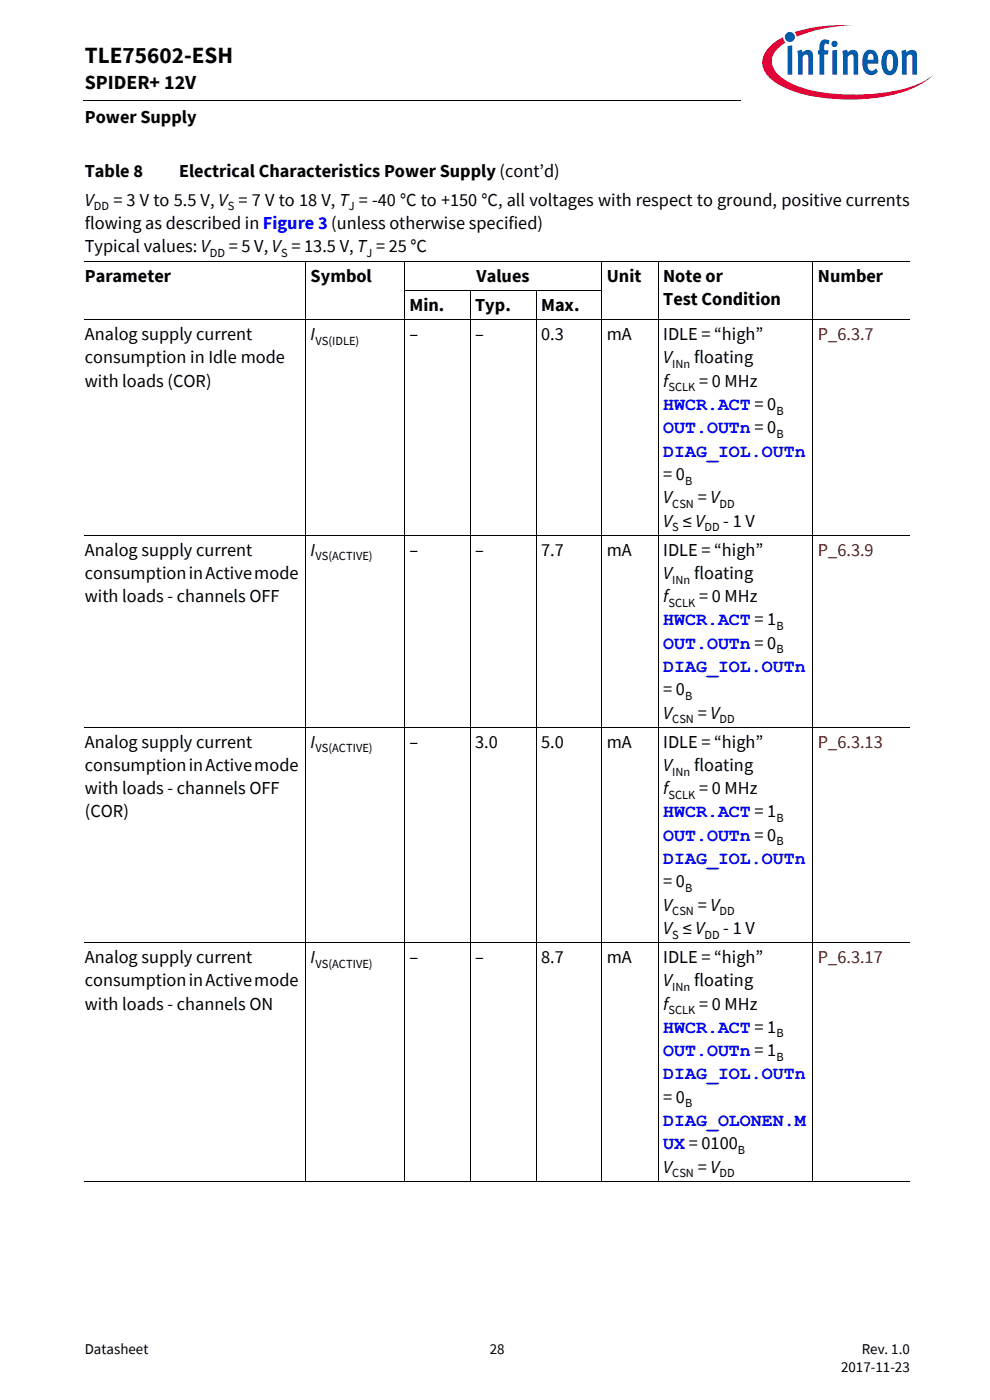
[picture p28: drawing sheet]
<svg xmlns="http://www.w3.org/2000/svg" width="210mm" height="297mm" viewBox="0 0 210 297" stroke-linecap="round" stroke-linejoin="round" font-family="sans-serif">
<defs><g id="words">
<text font-size="4.9" x="18" y="13.4">TLE75602-ESH</text>
<text font-size="4.2" x="18" y="19">SPIDER+ 12V</text>
<g font-size="3.9">
<text x="18" y="26.2">Power Supply</text>
<text x="18" y="37.6">Table 8</text>
<text x="38" y="37.6">Electrical Characteristics Power Supply (cont’d)</text>
<text x="18" y="43.6">V</text>
<text x="24" y="43.6">= 3 V to 5.5 V, V = 7 V to 18 V, T = -40 °C to +150 °C, all voltages with respect to ground, positive currents</text>
<text x="18" y="53.5">Typical values: V</text>
<text x="18" y="48.5">flowing as described in Figure 3 (unless otherwise specified)</text>
<text x="48.5" y="53.5">= 5 V, V = 13.5 V, T = 25 °C</text>
<text x="18" y="59.8">Parameter</text>
<text x="65.9" y="59.8">Symbol</text>
<text x="101.1" y="59.8">Values</text>
<text x="128.7" y="59.8">Unit</text>
<text x="140.7" y="59.8">Note or</text>
<text x="173.5" y="59.8">Number</text>
<text x="140.7" y="64.8">Test Condition</text>
<text x="86.8" y="66">Min.</text>
<text x="100.8" y="66">Typ.</text>
<text x="114.8" y="66">Max.</text>
<text x="18" y="72.2">Analog supply current</text>
<text x="18" y="77.1">consumption in Idle mode</text>
<text x="65.9" y="72.2">I</text>
<text x="86.8" y="72.2">–</text>
<text x="100.8" y="72.2">–</text>
<text x="114.8" y="72.2">0.3</text>
<text x="128.7" y="72.2">mA</text>
<text x="140.7" y="72.2">IDLE = “high”</text>
<text x="140.7" y="77.1">V</text>
<text x="147.2" y="77.1">floating</text>
<text x="18" y="82.1">with loads (COR)</text>
<text x="140.7" y="82.1">f</text>
<text x="148.3" y="82.1">= 0 MHz</text>
<text x="140.7" y="101.8">= 0</text>
<text x="140.7" y="106.7">V</text>
<text x="148" y="106.7">= V</text>
<text x="140.7" y="111.7">V ≤ V</text>
<text x="153.4" y="111.7">- 1 V</text>
<text x="18" y="117.9">Analog supply current</text>
<text x="65.9" y="117.9">I</text>
<text x="86.8" y="117.9">–</text>
<text x="100.8" y="117.9">–</text>
<text x="114.8" y="117.9">7.7</text>
<text x="128.7" y="117.9">mA</text>
<text x="140.7" y="117.9">IDLE = “high”</text>
<text x="18" y="122.8">consumption in Active mode</text>
<text x="140.7" y="122.8">V</text>
<text x="147.2" y="122.8">floating</text>
<text x="18" y="127.7">with loads - channels OFF</text>
<text x="140.7" y="127.7">f</text>
<text x="148.3" y="127.7">= 0 MHz</text>
<text x="140.7" y="147.5">= 0</text>
<text x="140.7" y="152.4">V</text>
<text x="148" y="152.4">= V</text>
<text x="18" y="158.6">Analog supply current</text>
<text x="65.9" y="158.6">I</text>
<text x="86.8" y="158.6">–</text>
<text x="100.8" y="158.6">3.0</text>
<text x="114.8" y="158.6">5.0</text>
<text x="128.7" y="158.6">mA</text>
<text x="140.7" y="158.6">IDLE = “high”</text>
<text x="18" y="163.6">consumption in Active mode</text>
<text x="140.7" y="163.6">V</text>
<text x="147.2" y="163.6">floating</text>
<text x="18" y="168.5">with loads - channels OFF</text>
<text x="18" y="173.4">(COR)</text>
<text x="140.7" y="168.5">f</text>
<text x="148.3" y="168.5">= 0 MHz</text>
<text x="140.7" y="188.2">= 0</text>
<text x="140.7" y="193.2">V</text>
<text x="148" y="193.2">= V</text>
<text x="140.7" y="198.1">V ≤ V</text>
<text x="153.4" y="198.1">- 1 V</text>
<text x="18" y="204.3">Analog supply current</text>
<text x="18" y="209.2">consumption in Active mode</text>
<text x="65.9" y="204.3">I</text>
<text x="86.8" y="204.3">–</text>
<text x="100.8" y="204.3">–</text>
<text x="114.8" y="204.3">8.7</text>
<text x="128.7" y="204.3">mA</text>
<text x="140.7" y="204.3">IDLE = “high”</text>
<text x="140.7" y="209.2">V</text>
<text x="147.2" y="209.2">floating</text>
<text x="18" y="214.2">with loads - channels ON</text>
<text x="140.7" y="214.2">f</text>
<text x="148.3" y="214.2">= 0 MHz</text>
<text x="140.7" y="233.9">= 0</text>
<text x="140.7" y="248.8">V</text>
<text x="148" y="248.8">= V</text>
</g>
<g font-size="3.9" fill="#802600">
<text x="173.5" y="72.2">P_6.3.7</text>
<text x="173.5" y="117.9">P_6.3.9</text>
<text x="173.5" y="158.6">P_6.3.13</text>
<text x="173.5" y="204.3">P_6.3.17</text>
</g>
<g font-size="3.9" fill="#00f">
<text x="140.7" y="87">HWCR.ACT = 0</text>
<text x="140.7" y="91.9">OUT.OUTn = 0</text>
<text x="140.7" y="96.9">DIAG_IOL.OUTn</text>
<text x="140.7" y="132.7">HWCR.ACT = 1</text>
<text x="140.7" y="137.6">OUT.OUTn = 0</text>
<text x="140.7" y="142.6">DIAG_IOL.OUTn</text>
<text x="140.7" y="173.4">HWCR.ACT = 1</text>
<text x="140.7" y="178.4">OUT.OUTn = 0</text>
<text x="140.7" y="183.3">DIAG_IOL.OUTn</text>
<text x="140.7" y="219.1">HWCR.ACT = 1</text>
<text x="140.7" y="224.1">OUT.OUTn = 1</text>
<text x="140.7" y="229">DIAG_IOL.OUTn</text>
<text x="140.7" y="238.9">DIAG_OLONEN.M</text>
<text x="140.7" y="243.8">UX = 0100</text>
</g>
<g font-size="3.2">
<text x="18" y="287.3">Datasheet</text>
<text x="103.9" y="287.3">28</text>
<text x="182.8" y="287.3">Rev. 1.0</text>
<text x="178.4" y="291.2">2017-11-23</text>
</g>
<g font-size="2.6">
<text x="19.9" y="44.6">DD</text>
<text x="48.3" y="44.6">S</text>
<text x="74" y="44.6">J</text>
<text x="44.5" y="54.4">DD</text>
<text x="59.6" y="54.4">S</text>
<text x="77.7" y="54.4">J</text>
<text x="66.9" y="73.2">VS(IDLE)</text>
<text x="141.8" y="83">SCLK</text>
<text x="142.6" y="78.1">INn</text>
<text x="164.7" y="88">B</text>
<text x="164.7" y="92.9">B</text>
<text x="142.6" y="107.7">CSN</text>
<text x="145.3" y="102.8">B</text>
<text x="152.6" y="107.7">DD</text>
<text x="142.6" y="112.7">S</text>
<text x="149.4" y="112.7">DD</text>
<text x="66.9" y="118.8">VS(ACTIVE)</text>
<text x="142.6" y="123.8">INn</text>
<text x="141.8" y="128.7">SCLK</text>
<text x="164.7" y="133.6">B</text>
<text x="164.7" y="138.6">B</text>
<text x="145.3" y="148.5">B</text>
<text x="142.6" y="153.4">CSN</text>
<text x="152.6" y="153.4">DD</text>
<text x="66.9" y="159.6">VS(ACTIVE)</text>
<text x="142.6" y="164.5">INn</text>
<text x="141.8" y="169.5">SCLK</text>
<text x="164.7" y="174.4">B</text>
<text x="164.7" y="179.3">B</text>
<text x="145.3" y="189.2">B</text>
<text x="142.6" y="194.2">CSN</text>
<text x="152.6" y="194.2">DD</text>
<text x="142.6" y="199.1">S</text>
<text x="149.4" y="199.1">DD</text>
<text x="66.9" y="205.3">VS(ACTIVE)</text>
<text x="141.8" y="215.1">SCLK</text>
<text x="142.6" y="210.2">INn</text>
<text x="164.7" y="220.1">B</text>
<text x="164.7" y="225">B</text>
<text x="145.3" y="234.9">B</text>
<text x="156.5" y="244.8">B</text>
<text x="142.6" y="249.7">CSN</text>
<text x="152.6" y="249.7">DD</text>
</g>
</g></defs>
<path d="M17.7 21.3l.1 .1z" fill="#000"/>
<path d="M17.8 21.4h140.5" fill="none" stroke="#000" stroke-width=".21"/>
<path d="M157.3 5.1h42.7v21.5h-42.7z" fill="#fff"/>
<path d="M168.6 6.8l.4 1 1.4-.5a31.9 31.9 0 0 1 10.7-1.9 32.2 32.2 0 0 0-12.5 1.4zM163.4 9.8a4.3 4.3 0 0 0 0 6.9 21.8 21.8 0 0 0 11.7 4.1 38.5 38.5 0 0 0 18.7-2.1 14.3 14.3 0 0 0 4.2-2.8 18.4 18.4 0 0 1-8.8 3.5 40.4 40.4 0 0 1-20.2-1.2l-1.6-.7a6.4 6.4 0 0 1-3.7-4.4 5.1 5.1 0 0 1 2.9-4.1l-.3-.3-.2-.8-1 .5z" fill-rule="evenodd" fill="#e30034"/>
<path d="M166.5 7.8a1.06 1.06 0 0 0 2.1 0 1.06 1.06 0 0 0-2.1 0zM167.1 9.8v6h.9v-6.2zM169.1 10.8l.2 1.3v3.7h.9v-3.8l.7-.4h.3l.2 .3v3.9h1v-3.9a1.21 1.21 0 0 0-.8-1.3 1.21 1.21 0 0 0-1.4 .5l-.1-.6zM174.3 8.6a2.41 2.41 0 0 0-.5 2.1h-.3v.9h.3v4.2h1v-4.2h.8l.2-.9h-1v-.9a.49 .49 0 0 1 .3-.6 .49 .49 0 0 1 .6 .2l.3-.7a1.45 1.45 0 0 0-1.7-.1zM176.5 10.7v5.1h1v-5.2zM176.3 9.3a.7 .7 0 0 0 1.4 0 .7 .7 0 0 0-1.4 0zM178.7 10.8l.1 5h1v-3.8a.64 .64 0 0 1 .5-.5 .64 .64 0 0 1 .7 .4v3.9h1v-3.9a1.22 1.22 0 0 0-.8-1.3 1.22 1.22 0 0 0-1.4 .5l-.2-.6zM183.7 10.8a3.9 3.9 0 0 0-.1 4.7 1.76 1.76 0 0 0 2.6-.3l-.4-.7a.99 .99 0 0 1-1.6 .1l-.2-1.1h2.3v-.2a2.3 2.3 0 0 0-1.5-2.8h-.5zM184.2 11.7a.65 .65 0 0 1 .9-.2 .65 .65 0 0 1 .2 .9v.3h-1.3zM187.7 10.9a3.9 3.9 0 0 0 .1 4.8 1.68 1.68 0 0 0 2.6-1.5 3.8 3.8 0 0 0-.7-3.3 1.59 1.59 0 0 0-2 0zM188.4 11.6l.2-.1a.86 .86 0 0 1 .8 1.2v.7a1.26 1.26 0 0 1-.6 1.6 2.12 2.12 0 0 1-.7-2.3l.1-.9zM191.2 10.8l.1 5h1v-3.8l.7-.4h.3l.2 .3v3.9h1v-4.2a1.08 1.08 0 0 0-.6-1 1.08 1.08 0 0 0-1.3 .2l-.4 .3v-.6z" fill-rule="evenodd" fill="#005da9"/>
<g fill="none" stroke="#000" stroke-width=".21">
<path d="M18 55.5h175M64.8 55.4v195.2M85.8 55.4v195.2M127.7 55.4v195.2M139.6 55.4v195.2M172.4 55.4v195.2M18 67.8h175M85.7 61.7h42M99.7 61.6v189M113.7 61.6v189M18 113.5h175M18 154.3h175"/>
<path d="M18 200h175M18 250.6h175"/>
</g>
<use href="#words"/>
</svg>
